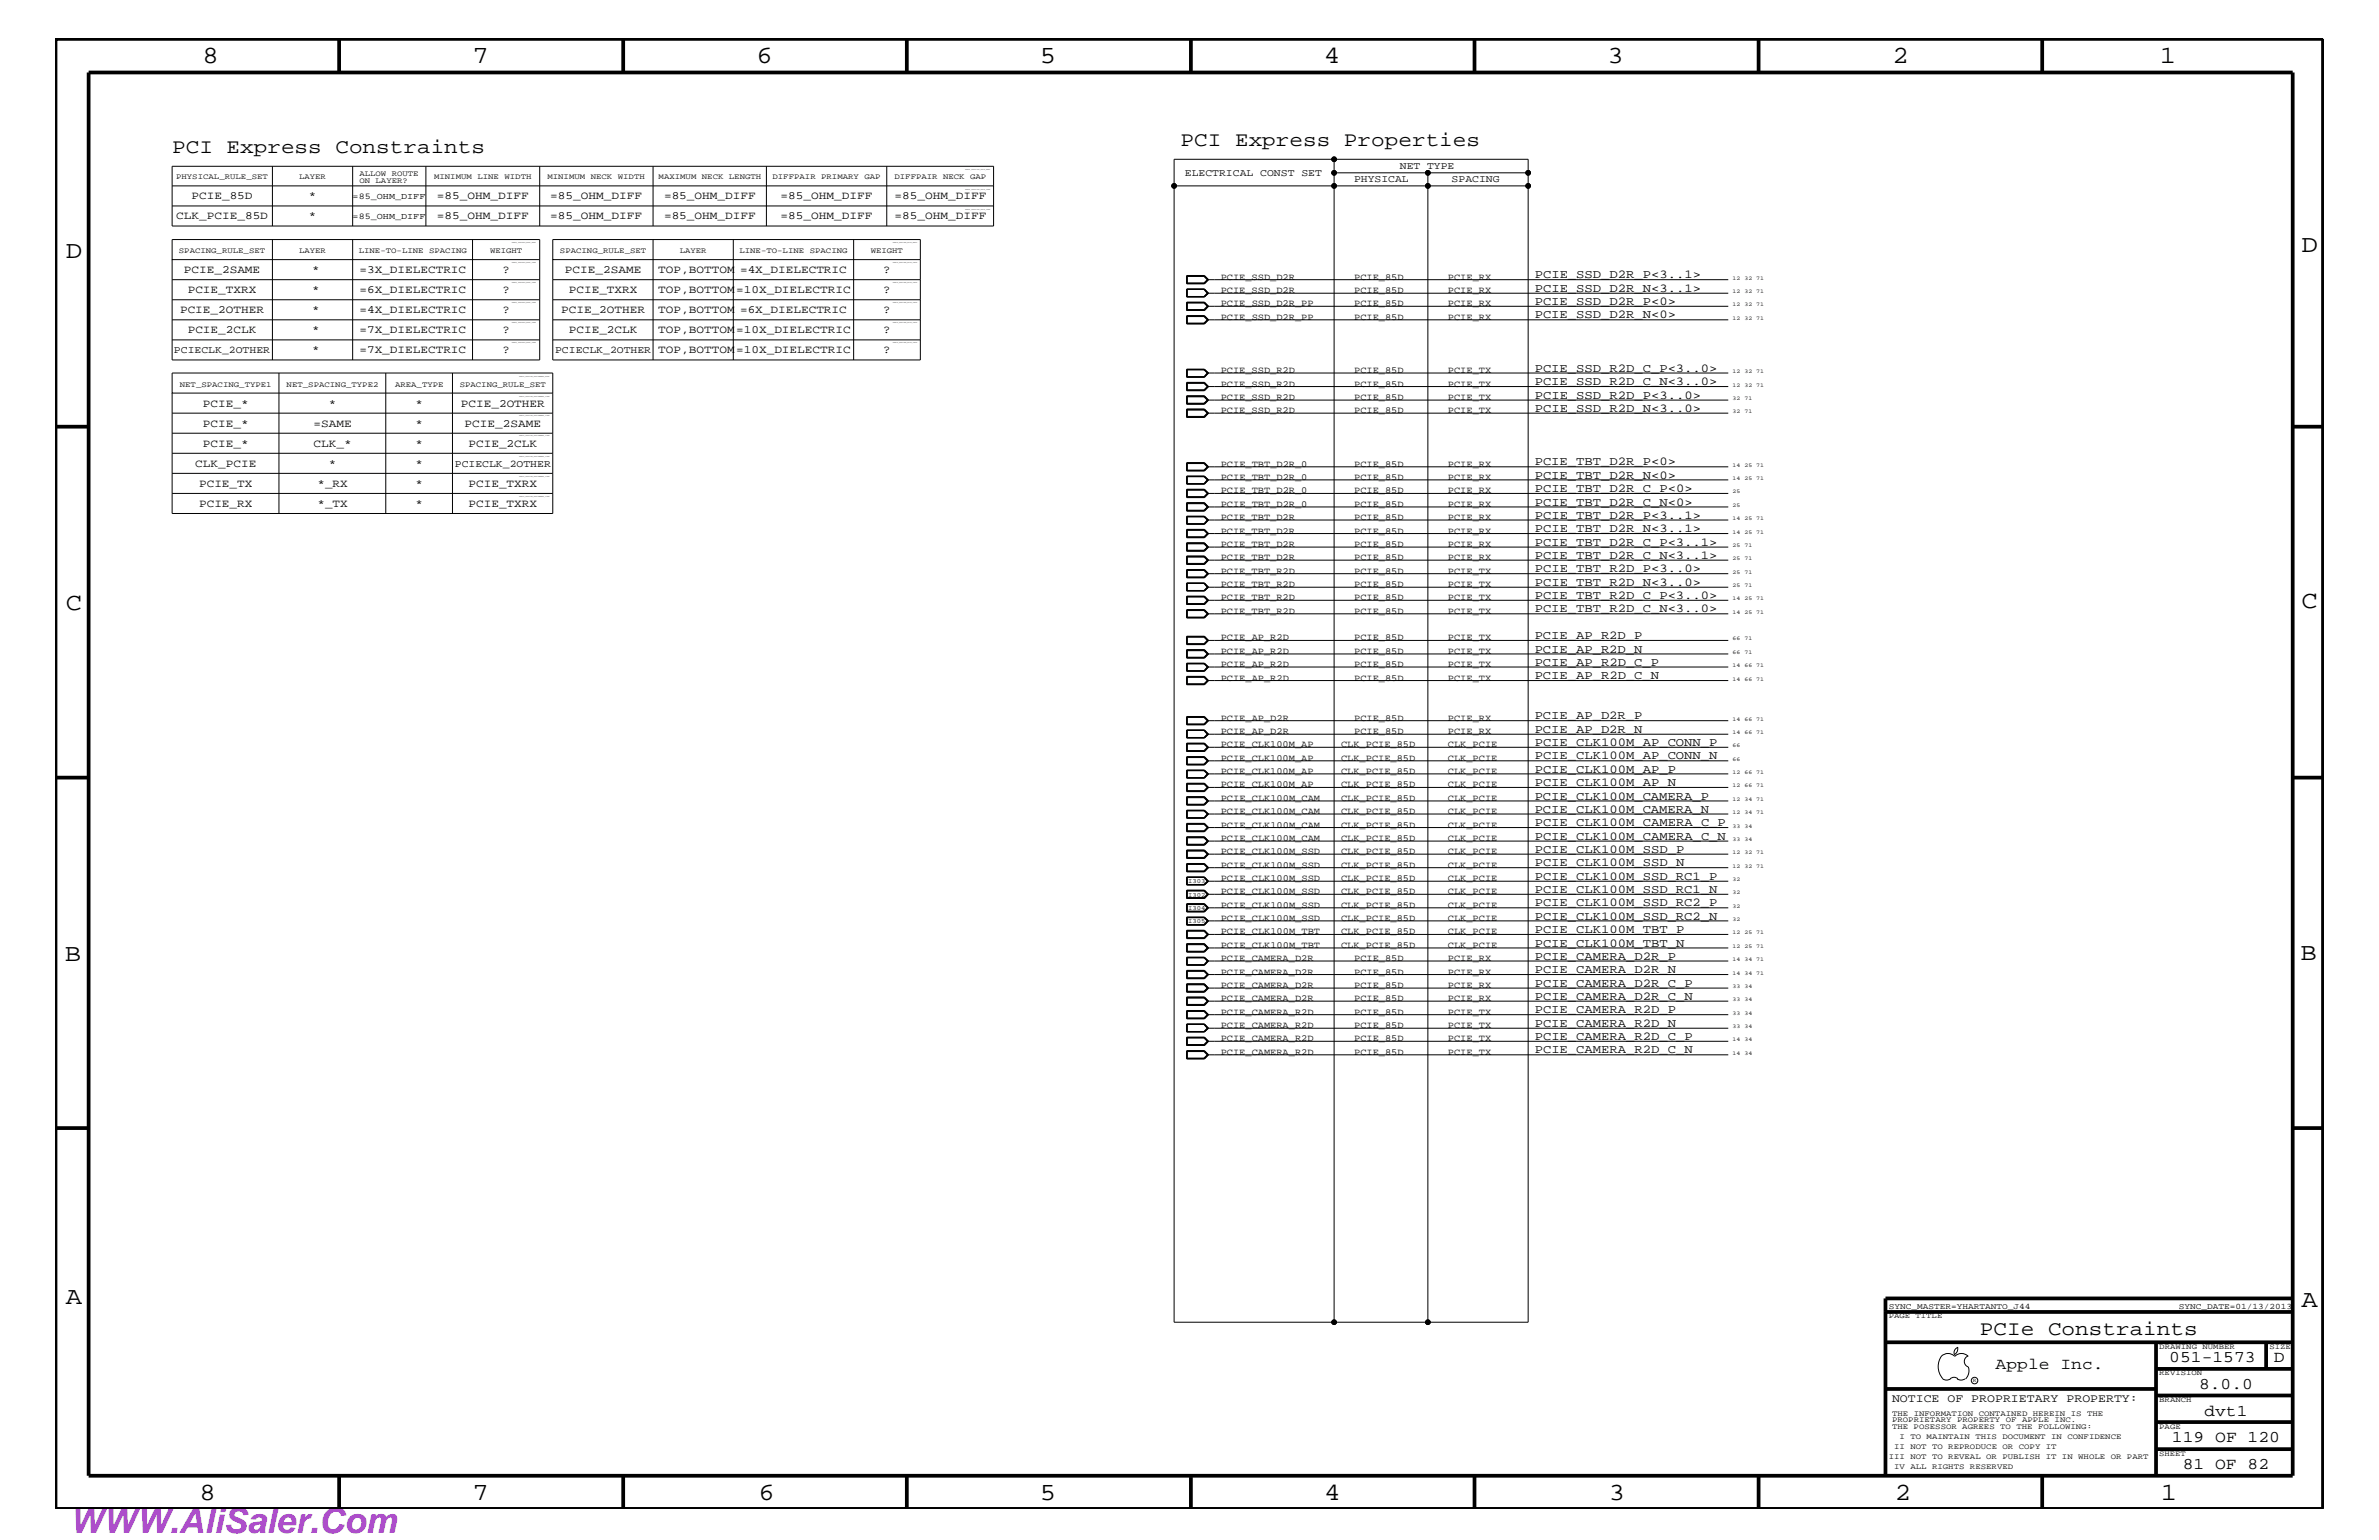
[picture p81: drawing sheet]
<svg xmlns="http://www.w3.org/2000/svg" width="432mm" height="279mm" viewBox="0 0 432 279" stroke-linecap="round" stroke-linejoin="round" font-family="sans-serif">
<defs><g id="words">
<text font-size="6.3" fill="#bd42e3" x="12.7" y="278.1">WWW.AliSaler.Com</text>
<g font-size="4.5">
<text x="36.7" y="11.5">8</text>
<text x="85.8" y="11.5">7</text>
<text x="137.3" y="11.5">6</text>
<text x="188.7" y="11.5">5</text>
<text x="240.3" y="11.5">4</text>
<text x="291.8" y="11.5">3</text>
<text x="343.5" y="11.5">2</text>
<text x="392" y="11.5">1</text>
<text x="11.9" y="46.8">D</text>
<text x="417.7" y="45.7">D</text>
<text x="11.9" y="110.6">C</text>
<text x="417.7" y="110.4">C</text>
<text x="11.8" y="174.3">B</text>
<text x="417.6" y="174.2">B</text>
<text x="11.9" y="236.7">A</text>
<text x="417.7" y="237.1">A</text>
<text x="36.2" y="272.1">8</text>
<text x="85.8" y="272.1">7</text>
<text x="137.7" y="272.1">6</text>
<text x="188.7" y="272.1">5</text>
<text x="240.4" y="272.1">4</text>
<text x="292" y="272.1">3</text>
<text x="343.9" y="272.1">2</text>
<text x="392.2" y="272.1">1</text>
</g>
<g font-size="3.7">
<text x="31.2" y="27.7">PCI Express Constraints</text>
<text x="214.3" y="26.5">PCI Express Properties</text>
<text x="359.4" y="242.3">PCIe Constraints</text>
</g>
<g font-size="3">
<text x="362.2" y="248.4">Apple Inc.</text>
<text x="393.7" y="247.1">051-1573</text>
<text x="399.2" y="252">8.0.0</text>
<text x="412.7" y="247.1">D</text>
<text x="400.1" y="256.8">dvt1</text>
<text x="394.2" y="261.6">119 OF 120</text>
<text x="396.2" y="266.6">81 OF 82</text>
</g>
<g font-size="2.2">
<text x="278.6" y="50.5">PCIE_SSD_D2R_P&lt;3..1&gt;</text>
<text x="278.6" y="52.9">PCIE_SSD_D2R_N&lt;3..1&gt;</text>
<text x="278.6" y="55.3">PCIE_SSD_D2R_P&lt;0&gt;</text>
<text x="278.6" y="57.8">PCIE_SSD_D2R_N&lt;0&gt;</text>
<text x="278.6" y="67.5">PCIE_SSD_R2D_C_P&lt;3..0&gt;</text>
<text x="278.6" y="69.9">PCIE_SSD_R2D_C_N&lt;3..0&gt;</text>
<text x="278.6" y="72.3">PCIE_SSD_R2D_P&lt;3..0&gt;</text>
<text x="278.6" y="74.7">PCIE_SSD_R2D_N&lt;3..0&gt;</text>
<text x="278.6" y="84.4">PCIE_TBT_D2R_P&lt;0&gt;</text>
<text x="278.6" y="86.9">PCIE_TBT_D2R_N&lt;0&gt;</text>
<text x="278.6" y="89.3">PCIE_TBT_D2R_C_P&lt;0&gt;</text>
<text x="278.6" y="91.7">PCIE_TBT_D2R_C_N&lt;0&gt;</text>
<text x="278.6" y="94.2">PCIE_TBT_D2R_P&lt;3..1&gt;</text>
<text x="278.6" y="99">PCIE_TBT_D2R_C_P&lt;3..1&gt;</text>
<text x="278.6" y="96.5">PCIE_TBT_D2R_N&lt;3..1&gt;</text>
<text x="278.6" y="101.4">PCIE_TBT_D2R_C_N&lt;3..1&gt;</text>
<text x="278.6" y="103.8">PCIE_TBT_R2D_P&lt;3..0&gt;</text>
<text x="278.6" y="106.3">PCIE_TBT_R2D_N&lt;3..0&gt;</text>
<text x="278.6" y="111.1">PCIE_TBT_R2D_C_N&lt;3..0&gt;</text>
<text x="278.6" y="108.7">PCIE_TBT_R2D_C_P&lt;3..0&gt;</text>
<text x="278.6" y="115.9">PCIE_AP_R2D_P</text>
<text x="278.6" y="118.4">PCIE_AP_R2D_N</text>
<text x="278.6" y="123.2">PCIE_AP_R2D_C_N</text>
<text x="278.6" y="120.8">PCIE_AP_R2D_C_P</text>
<text x="278.6" y="130.5">PCIE_AP_D2R_P</text>
<text x="278.6" y="137.8">PCIE_CLK100M_AP_CONN_N</text>
<text x="278.6" y="133">PCIE_AP_D2R_N</text>
<text x="278.6" y="135.3">PCIE_CLK100M_AP_CONN_P</text>
<text x="278.6" y="140.2">PCIE_CLK100M_AP_P</text>
<text x="278.6" y="142.6">PCIE_CLK100M_AP_N</text>
<text x="278.6" y="149.9">PCIE_CLK100M_CAMERA_C_P</text>
<text x="278.6" y="145.1">PCIE_CLK100M_CAMERA_P</text>
<text x="278.6" y="147.5">PCIE_CLK100M_CAMERA_N</text>
<text x="278.6" y="154.7">PCIE_CLK100M_SSD_P</text>
<text x="278.6" y="152.3">PCIE_CLK100M_CAMERA_C_N</text>
<text x="278.6" y="162">PCIE_CLK100M_SSD_RC1_N</text>
<text x="278.6" y="159.6">PCIE_CLK100M_SSD_RC1_P</text>
<text x="278.6" y="157.2">PCIE_CLK100M_SSD_N</text>
<text x="278.6" y="166.9">PCIE_CLK100M_SSD_RC2_N</text>
<text x="278.6" y="164.5">PCIE_CLK100M_SSD_RC2_P</text>
<text x="278.6" y="169.3">PCIE_CLK100M_TBT_P</text>
<text x="278.6" y="171.7">PCIE_CLK100M_TBT_N</text>
<text x="278.6" y="176.6">PCIE_CAMERA_D2R_N</text>
<text x="278.6" y="174.2">PCIE_CAMERA_D2R_P</text>
<text x="278.6" y="179">PCIE_CAMERA_D2R_C_P</text>
<text x="278.6" y="183.8">PCIE_CAMERA_R2D_P</text>
<text x="278.6" y="181.4">PCIE_CAMERA_D2R_C_N</text>
<text x="278.6" y="191.1">PCIE_CAMERA_R2D_C_N</text>
<text x="278.6" y="188.7">PCIE_CAMERA_R2D_C_P</text>
<text x="278.6" y="186.3">PCIE_CAMERA_R2D_N</text>
</g>
<text font-size="2.1" x="343.4" y="254.4">NOTICE OF PROPRIETARY PROPERTY:</text>
<g font-size="2">
<text x="32" y="39.8">CLK_PCIE_85D</text>
<text x="34.8" y="36.2">PCIE_85D</text>
<text x="56" y="36.2">*</text>
<text x="56" y="39.8">*</text>
<text x="79.3" y="36.2">=85_OHM_DIFF</text>
<text x="79.3" y="39.8">=85_OHM_DIFF</text>
<text x="99.9" y="36.2">=85_OHM_DIFF</text>
<text x="99.9" y="39.8">=85_OHM_DIFF</text>
<text x="120.5" y="36.2">=85_OHM_DIFF</text>
<text x="120.5" y="39.8">=85_OHM_DIFF</text>
<text x="141.7" y="39.8">=85_OHM_DIFF</text>
<text x="141.7" y="36.2">=85_OHM_DIFF</text>
<text x="162.3" y="36.2">=85_OHM_DIFF</text>
<text x="162.3" y="39.8">=85_OHM_DIFF</text>
<text x="33.4" y="49.6">PCIE_2SAME</text>
<text x="34.1" y="53.2">PCIE_TXRX</text>
<text x="56.6" y="49.6">*</text>
<text x="56.6" y="53.2">*</text>
<text x="65.2" y="49.6">=3X_DIELECTRIC</text>
<text x="65.2" y="53.2">=6X_DIELECTRIC</text>
<text x="91.2" y="49.6">?</text>
<text x="91.2" y="53.2">?</text>
<text x="102.5" y="49.6">PCIE_2SAME</text>
<text x="103.3" y="53.2">PCIE_TXRX</text>
<text x="119.5" y="49.6">TOP,BOTTOM</text>
<text x="119.5" y="53.2">TOP,BOTTOM</text>
<text x="133.6" y="53.2">=10X_DIELECTRIC</text>
<text x="134.3" y="49.6">=4X_DIELECTRIC</text>
<text x="160.3" y="49.6">?</text>
<text x="160.3" y="53.2">?</text>
<text x="32.7" y="56.8">PCIE_2OTHER</text>
<text x="56.6" y="56.8">*</text>
<text x="65.2" y="56.8">=4X_DIELECTRIC</text>
<text x="91.2" y="56.8">?</text>
<text x="101.9" y="56.8">PCIE_2OTHER</text>
<text x="119.5" y="56.8">TOP,BOTTOM</text>
<text x="134.3" y="56.8">=6X_DIELECTRIC</text>
<text x="160.3" y="56.8">?</text>
<text x="34.1" y="60.4">PCIE_2CLK</text>
<text x="56.6" y="60.4">*</text>
<text x="56.6" y="64">*</text>
<text x="65.2" y="60.4">=7X_DIELECTRIC</text>
<text x="65.2" y="64">=7X_DIELECTRIC</text>
<text x="91.2" y="60.4">?</text>
<text x="91.2" y="64">?</text>
<text x="103.3" y="60.4">PCIE_2CLK</text>
<text x="119.5" y="64">TOP,BOTTOM</text>
<text x="119.5" y="60.4">TOP,BOTTOM</text>
<text x="133.6" y="64">=10X_DIELECTRIC</text>
<text x="133.6" y="60.4">=10X_DIELECTRIC</text>
<text x="160.3" y="64">?</text>
<text x="160.3" y="60.4">?</text>
<text x="36.8" y="73.8">PCIE_*</text>
<text x="36.8" y="77.4">PCIE_*</text>
<text x="56.9" y="77.4">=SAME</text>
<text x="59.7" y="73.8">*</text>
<text x="75.4" y="73.8">*</text>
<text x="75.4" y="77.4">*</text>
<text x="83.7" y="73.8">PCIE_2OTHER</text>
<text x="84.3" y="77.4">PCIE_2SAME</text>
<text x="36.8" y="81.1">PCIE_*</text>
<text x="56.9" y="81.1">CLK_*</text>
<text x="75.4" y="81.1">*</text>
<text x="85" y="81.1">PCIE_2CLK</text>
<text x="35.4" y="84.7">CLK_PCIE</text>
<text x="36.2" y="88.3">PCIE_TX</text>
<text x="57.6" y="88.3">*_RX</text>
<text x="59.7" y="84.7">*</text>
<text x="75.4" y="88.3">*</text>
<text x="75.4" y="84.7">*</text>
<text x="85" y="88.3">PCIE_TXRX</text>
<text x="36.2" y="92">PCIE_RX</text>
<text x="57.6" y="92">*_TX</text>
<text x="75.4" y="92">*</text>
<text x="85" y="92">PCIE_TXRX</text>
</g>
<g font-size="1.9">
<text x="215.1" y="31.9">ELECTRICAL CONST SET</text>
<text x="245.8" y="33">PHYSICAL</text>
<text x="254.1" y="30.6">NET TYPE</text>
<text x="263.5" y="33">SPACING</text>
<text x="31.6" y="64">PCIECLK_2OTHER</text>
<text x="100.8" y="64">PCIECLK_2OTHER</text>
<text x="82.5" y="84.7">PCIECLK_2OTHER</text>
</g>
<g font-size="1.7">
<text x="221.6" y="50.7">PCIE_SSD_D2R</text>
<text x="221.6" y="53.2">PCIE_SSD_D2R</text>
<text x="245.8" y="50.7">PCIE_85D</text>
<text x="245.8" y="53.2">PCIE_85D</text>
<text x="262.8" y="50.7">PCIE_RX</text>
<text x="262.8" y="53.2">PCIE_RX</text>
<text x="221.6" y="55.6">PCIE_SSD_D2R_PP</text>
<text x="221.6" y="58">PCIE_SSD_D2R_PP</text>
<text x="245.8" y="55.6">PCIE_85D</text>
<text x="245.8" y="58">PCIE_85D</text>
<text x="262.8" y="55.6">PCIE_RX</text>
<text x="262.8" y="58">PCIE_RX</text>
<text x="221.6" y="67.7">PCIE_SSD_R2D</text>
<text x="221.6" y="70.1">PCIE_SSD_R2D</text>
<text x="245.8" y="67.7">PCIE_85D</text>
<text x="245.8" y="70.1">PCIE_85D</text>
<text x="262.8" y="67.7">PCIE_TX</text>
<text x="262.8" y="70.1">PCIE_TX</text>
<text x="221.6" y="75">PCIE_SSD_R2D</text>
<text x="221.6" y="72.6">PCIE_SSD_R2D</text>
<text x="245.8" y="72.6">PCIE_85D</text>
<text x="245.8" y="75">PCIE_85D</text>
<text x="262.8" y="72.6">PCIE_TX</text>
<text x="262.8" y="75">PCIE_TX</text>
<text x="221.6" y="89.5">PCIE_TBT_D2R_0</text>
<text x="221.6" y="84.7">PCIE_TBT_D2R_0</text>
<text x="221.6" y="87.1">PCIE_TBT_D2R_0</text>
<text x="245.8" y="84.7">PCIE_85D</text>
<text x="245.8" y="87.1">PCIE_85D</text>
<text x="245.8" y="89.5">PCIE_85D</text>
<text x="262.8" y="84.7">PCIE_RX</text>
<text x="262.8" y="87.1">PCIE_RX</text>
<text x="262.8" y="89.5">PCIE_RX</text>
<text x="221.6" y="92">PCIE_TBT_D2R_0</text>
<text x="221.6" y="94.3">PCIE_TBT_D2R</text>
<text x="245.8" y="94.3">PCIE_85D</text>
<text x="245.8" y="92">PCIE_85D</text>
<text x="262.8" y="92">PCIE_RX</text>
<text x="262.8" y="94.3">PCIE_RX</text>
<text x="221.6" y="99.3">PCIE_TBT_D2R</text>
<text x="221.6" y="101.6">PCIE_TBT_D2R</text>
<text x="221.6" y="96.8">PCIE_TBT_D2R</text>
<text x="245.8" y="101.6">PCIE_85D</text>
<text x="245.8" y="99.3">PCIE_85D</text>
<text x="245.8" y="96.8">PCIE_85D</text>
<text x="262.8" y="99.3">PCIE_RX</text>
<text x="262.8" y="96.8">PCIE_RX</text>
<text x="262.8" y="101.6">PCIE_RX</text>
<text x="221.6" y="104.1">PCIE_TBT_R2D</text>
<text x="221.6" y="106.5">PCIE_TBT_R2D</text>
<text x="245.8" y="104.1">PCIE_85D</text>
<text x="245.8" y="106.5">PCIE_85D</text>
<text x="262.8" y="104.1">PCIE_TX</text>
<text x="262.8" y="106.5">PCIE_TX</text>
<text x="221.6" y="111.4">PCIE_TBT_R2D</text>
<text x="221.6" y="108.9">PCIE_TBT_R2D</text>
<text x="245.8" y="111.4">PCIE_85D</text>
<text x="245.8" y="108.9">PCIE_85D</text>
<text x="262.8" y="111.4">PCIE_TX</text>
<text x="262.8" y="108.9">PCIE_TX</text>
<text x="221.6" y="116.2">PCIE_AP_R2D</text>
<text x="221.6" y="118.6">PCIE_AP_R2D</text>
<text x="245.8" y="116.2">PCIE_85D</text>
<text x="245.8" y="118.6">PCIE_85D</text>
<text x="262.8" y="116.2">PCIE_TX</text>
<text x="262.8" y="118.6">PCIE_TX</text>
<text x="221.6" y="123.5">PCIE_AP_R2D</text>
<text x="221.6" y="121">PCIE_AP_R2D</text>
<text x="245.8" y="123.5">PCIE_85D</text>
<text x="245.8" y="121">PCIE_85D</text>
<text x="262.8" y="123.5">PCIE_TX</text>
<text x="262.8" y="121">PCIE_TX</text>
<text x="221.6" y="130.8">PCIE_AP_D2R</text>
<text x="245.8" y="130.8">PCIE_85D</text>
<text x="262.8" y="130.8">PCIE_RX</text>
<text x="221.6" y="133.2">PCIE_AP_D2R</text>
<text x="221.6" y="135.6">PCIE_CLK100M_AP</text>
<text x="243.4" y="135.6">CLK_PCIE_85D</text>
<text x="245.8" y="133.2">PCIE_85D</text>
<text x="262.8" y="133.2">PCIE_RX</text>
<text x="262.8" y="135.6">CLK_PCIE</text>
<text x="221.6" y="138">PCIE_CLK100M_AP</text>
<text x="221.6" y="140.4">PCIE_CLK100M_AP</text>
<text x="221.6" y="142.9">PCIE_CLK100M_AP</text>
<text x="243.4" y="140.4">CLK_PCIE_85D</text>
<text x="243.4" y="138">CLK_PCIE_85D</text>
<text x="243.4" y="142.9">CLK_PCIE_85D</text>
<text x="262.8" y="140.4">CLK_PCIE</text>
<text x="262.8" y="138">CLK_PCIE</text>
<text x="262.8" y="142.9">CLK_PCIE</text>
<text x="221.6" y="145.3">PCIE_CLK100M_CAM</text>
<text x="221.6" y="147.7">PCIE_CLK100M_CAM</text>
<text x="243.4" y="147.7">CLK_PCIE_85D</text>
<text x="243.4" y="145.3">CLK_PCIE_85D</text>
<text x="262.8" y="145.3">CLK_PCIE</text>
<text x="262.8" y="147.7">CLK_PCIE</text>
<text x="221.6" y="155">PCIE_CLK100M_SSD</text>
<text x="221.6" y="152.6">PCIE_CLK100M_CAM</text>
<text x="221.6" y="150.1">PCIE_CLK100M_CAM</text>
<text x="243.4" y="152.6">CLK_PCIE_85D</text>
<text x="243.4" y="155">CLK_PCIE_85D</text>
<text x="243.4" y="150.1">CLK_PCIE_85D</text>
<text x="262.8" y="155">CLK_PCIE</text>
<text x="262.8" y="152.6">CLK_PCIE</text>
<text x="262.8" y="150.1">CLK_PCIE</text>
<text x="221.6" y="159.9">PCIE_CLK100M_SSD</text>
<text x="221.6" y="157.4">PCIE_CLK100M_SSD</text>
<text x="243.4" y="159.9">CLK_PCIE_85D</text>
<text x="243.4" y="157.4">CLK_PCIE_85D</text>
<text x="262.8" y="159.9">CLK_PCIE</text>
<text x="262.8" y="157.4">CLK_PCIE</text>
<text x="221.6" y="162.2">PCIE_CLK100M_SSD</text>
<text x="221.6" y="167.1">PCIE_CLK100M_SSD</text>
<text x="221.6" y="164.7">PCIE_CLK100M_SSD</text>
<text x="243.4" y="162.2">CLK_PCIE_85D</text>
<text x="243.4" y="167.1">CLK_PCIE_85D</text>
<text x="243.4" y="164.7">CLK_PCIE_85D</text>
<text x="262.8" y="167.1">CLK_PCIE</text>
<text x="262.8" y="162.2">CLK_PCIE</text>
<text x="262.8" y="164.7">CLK_PCIE</text>
<text x="221.6" y="169.5">PCIE_CLK100M_TBT</text>
<text x="221.6" y="172">PCIE_CLK100M_TBT</text>
<text x="243.4" y="169.5">CLK_PCIE_85D</text>
<text x="243.4" y="172">CLK_PCIE_85D</text>
<text x="262.8" y="169.5">CLK_PCIE</text>
<text x="262.8" y="172">CLK_PCIE</text>
<text x="221.6" y="176.8">PCIE_CAMERA_D2R</text>
<text x="221.6" y="174.4">PCIE_CAMERA_D2R</text>
<text x="221.6" y="179.3">PCIE_CAMERA_D2R</text>
<text x="245.8" y="176.8">PCIE_85D</text>
<text x="245.8" y="174.4">PCIE_85D</text>
<text x="245.8" y="179.3">PCIE_85D</text>
<text x="262.8" y="176.8">PCIE_RX</text>
<text x="262.8" y="174.4">PCIE_RX</text>
<text x="262.8" y="179.3">PCIE_RX</text>
<text x="221.6" y="184.1">PCIE_CAMERA_R2D</text>
<text x="221.6" y="181.6">PCIE_CAMERA_D2R</text>
<text x="245.8" y="184.1">PCIE_85D</text>
<text x="245.8" y="181.6">PCIE_85D</text>
<text x="262.8" y="184.1">PCIE_TX</text>
<text x="262.8" y="181.6">PCIE_RX</text>
<text x="221.6" y="191.4">PCIE_CAMERA_R2D</text>
<text x="221.6" y="188.9">PCIE_CAMERA_R2D</text>
<text x="221.6" y="186.5">PCIE_CAMERA_R2D</text>
<text x="245.8" y="191.4">PCIE_85D</text>
<text x="245.8" y="188.9">PCIE_85D</text>
<text x="245.8" y="186.5">PCIE_85D</text>
<text x="262.8" y="191.4">PCIE_TX</text>
<text x="262.8" y="188.9">PCIE_TX</text>
<text x="262.8" y="186.5">PCIE_TX</text>
</g>
<g font-size="1.6">
<text x="64" y="36.2">=85_OHM_DIFF</text>
<text x="64" y="39.8">=85_OHM_DIFF</text>
</g>
<g font-size="1.5">
<text x="342.8" y="237.4">SYNC_MASTER=YHARTANTO_J44</text>
<text x="395.5" y="237.4">SYNC_DATE=01/13/2013</text>
</g>
<g font-size="1.4">
<text x="32" y="32.5">PHYSICAL_RULE_SET</text>
<text x="54.3" y="32.5">LAYER</text>
<text x="65.2" y="31.9">ALLOW ROUTE</text>
<text x="65.2" y="33.1">ON LAYER?</text>
<text x="78.8" y="32.5">MINIMUM LINE WIDTH</text>
<text x="99.4" y="32.5">MINIMUM NECK WIDTH</text>
<text x="119.5" y="32.5">MAXIMUM NECK LENGTH</text>
<text x="140.2" y="32.5">DIFFPAIR PRIMARY GAP</text>
<text x="162.3" y="32.5">DIFFPAIR NECK GAP</text>
<text x="32.5" y="45.9">SPACING_RULE_SET</text>
<text x="54.3" y="45.9">LAYER</text>
<text x="65.1" y="45.9">LINE-TO-LINE SPACING</text>
<text x="88.9" y="45.9">WEIGHT</text>
<text x="101.6" y="45.9">SPACING_RULE_SET</text>
<text x="123.4" y="45.9">LAYER</text>
<text x="134.2" y="45.9">LINE-TO-LINE SPACING</text>
<text x="158" y="45.9">WEIGHT</text>
<text x="32.6" y="70.1">NET_SPACING_TYPE1</text>
<text x="52" y="70.1">NET_SPACING_TYPE2</text>
<text x="71.7" y="70.1">AREA_TYPE</text>
<text x="83.4" y="70.1">SPACING_RULE_SET</text>
<text x="342.8" y="239.2">PAGE TITLE</text>
<text x="391.9" y="244.7">DRAWING NUMBER</text>
<text x="411.9" y="244.7">SIZE</text>
<text x="391.9" y="249.5">REVISION</text>
<text x="343.4" y="256.8">THE INFORMATION CONTAINED HEREIN IS THE</text>
<text x="391.9" y="254.4">BRANCH</text>
<text x="343.4" y="258">PROPRIETARY PROPERTY OF APPLE INC.</text>
<text x="343.4" y="259.3">THE POSESSOR AGREES TO THE FOLLOWING:</text>
<text x="343.8" y="262.9">II NOT TO REPRODUCE OR COPY IT</text>
<text x="344.8" y="261.1">I TO MAINTAIN THIS DOCUMENT IN CONFIDENCE</text>
<text x="391.9" y="259.3">PAGE</text>
<text x="342.8" y="264.7">III NOT TO REVEAL OR PUBLISH IT IN WHOLE OR PART</text>
<text x="343.8" y="266.6">IV ALL RIGHTS RESERVED</text>
<text x="391.9" y="264.1">SHEET</text>
</g>
<g font-size="1.2">
<text x="215.6" y="160.2">I303</text>
<text x="215.6" y="162.7">I302</text>
<text x="215.6" y="165">I304</text>
<text x="215.6" y="167.5">I305</text>
</g>
<g font-size="1">
<text x="314.5" y="50.7">12</text>
<text x="314.5" y="53.2">12</text>
<text x="316.7" y="50.7">32 71</text>
<text x="316.7" y="53.2">32 71</text>
<text x="314.5" y="55.6">12</text>
<text x="314.5" y="58">12</text>
<text x="316.7" y="55.6">32 71</text>
<text x="316.7" y="58">32 71</text>
<text x="314.5" y="67.7">12</text>
<text x="314.5" y="70.1">12</text>
<text x="316.7" y="67.7">32 71</text>
<text x="316.7" y="70.1">32 71</text>
<text x="314.5" y="72.6">32</text>
<text x="314.5" y="75">32</text>
<text x="316.7" y="72.6">71</text>
<text x="316.7" y="75">71</text>
<text x="314.5" y="84.7">14</text>
<text x="314.5" y="87.1">14</text>
<text x="314.5" y="89.5">25</text>
<text x="316.7" y="84.7">25 71</text>
<text x="316.7" y="87.1">25 71</text>
<text x="314.5" y="92">25</text>
<text x="314.5" y="94.3">14</text>
<text x="316.7" y="94.3">25 71</text>
<text x="314.5" y="99.3">25</text>
<text x="314.5" y="96.8">14</text>
<text x="314.5" y="101.6">25</text>
<text x="316.7" y="99.3">71</text>
<text x="316.7" y="96.8">25 71</text>
<text x="316.7" y="101.6">71</text>
<text x="314.5" y="104.1">25</text>
<text x="314.5" y="106.5">25</text>
<text x="316.7" y="104.1">71</text>
<text x="316.7" y="106.5">71</text>
<text x="314.5" y="111.4">14</text>
<text x="314.5" y="108.9">14</text>
<text x="316.7" y="111.4">25 71</text>
<text x="316.7" y="108.9">25 71</text>
<text x="314.5" y="116.2">66</text>
<text x="314.5" y="118.6">66</text>
<text x="316.7" y="116.2">71</text>
<text x="316.7" y="118.6">71</text>
<text x="314.5" y="123.5">14</text>
<text x="314.5" y="121">14</text>
<text x="316.7" y="123.5">66 71</text>
<text x="316.7" y="121">66 71</text>
<text x="314.5" y="130.8">14</text>
<text x="316.7" y="130.8">66 71</text>
<text x="314.5" y="133.2">14</text>
<text x="314.5" y="135.6">66</text>
<text x="316.7" y="133.2">66 71</text>
<text x="314.5" y="138">66</text>
<text x="314.5" y="140.4">12</text>
<text x="314.5" y="142.9">12</text>
<text x="316.7" y="140.4">66 71</text>
<text x="316.7" y="142.9">66 71</text>
<text x="314.5" y="145.3">12</text>
<text x="314.5" y="147.7">12</text>
<text x="316.7" y="145.3">34 71</text>
<text x="316.7" y="147.7">34 71</text>
<text x="314.5" y="155">12</text>
<text x="314.5" y="152.6">33</text>
<text x="314.5" y="150.1">33</text>
<text x="316.7" y="155">32 71</text>
<text x="316.7" y="152.6">34</text>
<text x="316.7" y="150.1">34</text>
<text x="314.5" y="159.9">32</text>
<text x="314.5" y="157.4">12</text>
<text x="316.7" y="157.4">32 71</text>
<text x="314.5" y="162.2">32</text>
<text x="314.5" y="167.1">32</text>
<text x="314.5" y="164.7">32</text>
<text x="314.5" y="169.5">12</text>
<text x="314.5" y="172">12</text>
<text x="316.7" y="169.5">25 71</text>
<text x="316.7" y="172">25 71</text>
<text x="314.5" y="176.8">14</text>
<text x="314.5" y="174.4">14</text>
<text x="314.5" y="179.3">33</text>
<text x="316.7" y="176.8">34 71</text>
<text x="316.7" y="174.4">34 71</text>
<text x="316.7" y="179.3">34</text>
<text x="314.5" y="184.1">33</text>
<text x="314.5" y="181.6">33</text>
<text x="316.7" y="184.1">34</text>
<text x="316.7" y="181.6">34</text>
<text x="314.5" y="191.4">14</text>
<text x="314.5" y="188.9">14</text>
<text x="314.5" y="186.5">33</text>
<text x="316.7" y="191.4">34</text>
<text x="316.7" y="188.9">34</text>
<text x="316.7" y="186.5">34</text>
<text x="358.1" y="250.7">R</text>
</g>
<g font-size=".3">
<text x="175.2" y="30.8">TABLE_PHYSICAL_RULE_HEAD</text>
<text x="175.2" y="34.4">TABLE_PHYSICAL_RULE_ITEM</text>
<text x="175.2" y="38">TABLE_PHYSICAL_RULE_ITEM</text>
<text x="92.9" y="44.1">TABLE_SPACING_RULE_HEAD</text>
<text x="92.9" y="47.7">TABLE_SPACING_RULE_ITEM</text>
<text x="162.1" y="44.1">TABLE_SPACING_RULE_HEAD</text>
<text x="162.1" y="47.7">TABLE_SPACING_RULE_ITEM</text>
<text x="92.9" y="51.3">TABLE_SPACING_RULE_ITEM</text>
<text x="162.1" y="51.3">TABLE_SPACING_RULE_ITEM</text>
<text x="92.9" y="55">TABLE_SPACING_RULE_ITEM</text>
<text x="92.9" y="58.6">TABLE_SPACING_RULE_ITEM</text>
<text x="162.1" y="55">TABLE_SPACING_RULE_ITEM</text>
<text x="162.1" y="58.6">TABLE_SPACING_RULE_ITEM</text>
<text x="92.9" y="62.3">TABLE_SPACING_RULE_ITEM</text>
<text x="162.1" y="62.3">TABLE_SPACING_RULE_ITEM</text>
<text x="94.2" y="72">TABLE_SPACING_ASSIGNMENT_ITEM</text>
<text x="94.2" y="68.4">TABLE_SPACING_ASSIGNMENT_HEAD</text>
<text x="94.2" y="75.6">TABLE_SPACING_ASSIGNMENT_ITEM</text>
<text x="94.2" y="79.2">TABLE_SPACING_ASSIGNMENT_ITEM</text>
<text x="94.2" y="82.8">TABLE_SPACING_ASSIGNMENT_ITEM</text>
<text x="94.2" y="86.5">TABLE_SPACING_ASSIGNMENT_ITEM</text>
<text x="94.2" y="90.1">TABLE_SPACING_ASSIGNMENT_ITEM</text>
</g>
</g></defs>
<g fill="none" stroke="#000" stroke-width=".18">
<path d="M31.2 33.7h149.1M31.2 30.2h149.1v10.8h-149.1zM31.2 37.4h149.1M49.4 30.2v10.8M64 30.2v10.8M77.3 30.2v10.8M98 30.2v10.8M118.5 30.2v10.8M139.1 30.2v10.8M161 30.2v10.8M213.1 33.7v206.2h64.3v-211h-64.3v4.8h64.3M242.1 31.4h35.3"/>
<path d="M242.1 28.9v211M259.2 31.4v208.5M31.2 50.7h66.8M31.2 58h66.8M31.2 54.4h66.8M49.4 43.5v21.8M64 43.5v21.8M85.8 43.5v21.8M98 47.1h-66.8v-3.6h66.8v21.8h-66.8v-18.2M100.3 50.7h66.7M100.3 58h66.7M100.3 54.4h66.7"/>
<path d="M118.5 43.5v21.8M133.1 43.5v21.8M154.9 43.5v21.8M167 47.1h-66.7v-3.6h66.7v21.8h-66.7v-18.2M215.4 50.1h3.2M215.4 57.3h3.2M215.4 54.9h3.2M215.4 50h3.2l.8 .7-.8 .8h-3.2zM215.4 54.8h3.2l.8 .8-.8 .7h-3.2zM215.4 57.3h3.2l.8 .7-.8 .8h-3.2zM215.4 51.4h3.2M215.4 58.7h3.2"/>
<path d="M215.5 50.1v1.3M215.5 52.5h3.1l.6 .7-.6 .6h-3.1zM215.5 54.9v1.3h3.1l.6-.6-.6-.7M215.5 57.3v1.4M215.5 50.2h3l.6 .5M215.5 57.4h3l.6 .6M215.5 55h3l.6 .6M218.5 52.5l.6 .7M218.6 52.4l.8 .8-.8 .7M218.6 52.4l.7 .8-.7 .7M218.6 50.1l.7 .6-.7 .7M218.6 57.3l.7 .7-.7 .7"/>
<path d="M218.6 54.9l.7 .7-.7 .7M218.6 50.1l.6 .6-.6 .7M218.6 57.3l.6 .7-.6 .7M218.6 52.4h-3.2v1.5h3.2M219.1 53.2l-.6 .6M219.1 50.7l-.6 .6h-3M219.1 58l-.6 .6h-3M219.1 55.6l-.6 .6h-3M219.1 53.2h94.6M219.1 50.7h94.6M219.1 58h94.6M219.1 55.6h94.6"/>
<path d="M31.2 75h69.1M31.2 78.6h69.1M31.2 61.7h66.8M31.2 71.3v21.9h69.1v-25.5h-69.1v3.6h69.1M50.6 67.7v25.5M70 67.7v25.5M82.1 67.7v25.5M100.3 61.7h66.7M215.4 74.3h3.2l.7 .7-.7 .7M215.4 69.5h3.2M215.4 69.4h3.2l.8 .7-.8 .8h-3.2zM215.4 71.8h3.2l.8 .8-.8 .7h-3.2z"/>
<path d="M215.4 74.2h3.2l.8 .8-.8 .7h-3.2zM215.4 70.8h3.2M215.5 67.1h3.1l.6 .6-.6 .7h-3.1zM215.5 69.5v1.3M215.5 71.9h3.1l.6 .7-.6 .6h-3.1zM215.5 74.4h3.1l.6 .6-.6 .6h-3.1zM215.5 72h3l.6 .6M215.5 69.5h3l.6 .6M218.5 74.4l.6 .6M218.5 67.1l.6 .6M218.6 67l.8 .7-.8 .7M218.6 71.8l.7 .8-.7 .7h-3.2"/>
<path d="M218.6 67l.7 .7-.7 .7M218.6 69.5l.7 .6-.7 .7M218.6 69.5l.6 .6-.6 .7M218.6 67h-3.2v1.4h3.2M219.1 75l-.6 .6h-3M219.1 72.6l-.6 .6M219.1 67.7l-.6 .7M219.1 70.1l-.6 .6h-3M219.1 75h94.6M219.1 72.6h94.6M219.1 67.7h94.6M219.1 70.1h94.6"/>
<path d="M31.2 89.5h69.1M31.2 82.2h69.1M31.2 85.9h69.1M215.4 84h3.2M215.4 88.8h3.2M215.4 96.1h3.2M215.4 83.9h3.2l.8 .8-.8 .8h-3.2zM215.4 88.8h3.2l.8 .7-.8 .8h-3.2zM215.4 91.2h3.2l.8 .8-.8 .7h-3.2zM215.4 96h3.2l.8 .8-.8 .8h-3.2zM215.4 98.5h3.2l.8 .8-.8 .7h-3.2zM215.4 85.4h3.2"/>
<path d="M215.4 90.2h3.2M215.4 92.7h3.2M215.4 97.5h3.2M215.5 84v1.4M215.5 88.8v1.4M215.5 92.7v-1.4h3.1l.6 .7-.6 .7M215.5 93.8h3.1l.6 .5-.6 .7h-3.1zM215.5 96.1v1.4M215.5 98.6h3.1l.6 .7-.6 .6h-3.1zM215.5 86.5h3.1l.6 .6-.6 .6h-3.1zM215.5 84.1h3l.6 .6M215.5 88.9h3l.6 .6"/>
<path d="M215.5 91.4h3l.6 .6M215.5 98.7h3l.6 .6M215.5 96.2h3l.6 .6M218.5 86.5l.6 .6M218.5 93.8l.6 .5M218.6 86.4l.8 .7-.8 .7M218.6 93.7l.8 .6-.8 .8M218.6 86.4l.7 .7-.7 .7M218.6 84l.7 .7-.7 .7M218.6 88.8l.7 .7-.7 .7M218.6 91.2l.7 .8-.7 .7M218.6 98.5l.7 .8-.7 .6h-3.2"/>
<path d="M218.6 93.7l.7 .6-.7 .8M218.6 96.1l.7 .7-.7 .7M218.6 84l.6 .7-.6 .7M218.6 88.8l.6 .7-.6 .7M218.6 96.1l.6 .7-.6 .7M218.6 86.4h-3.2v1.4h3.2M218.6 93.7h-3.2v1.4h3.2M219.1 87.1l-.6 .6M219.1 84.7l-.6 .6h-3M219.1 89.5l-.6 .6h-3M219.1 92l-.6 .6h-3M219.1 99.3l-.6 .6"/>
<path d="M219.1 94.3l-.6 .7M219.1 96.8l-.6 .6h-3M219.1 87.1h94.6M219.1 84.7h94.6M219.1 89.5h94.6M219.1 92h94.6M219.1 99.3h94.6M219.1 94.3h94.6M219.1 96.8h94.6M215.4 103.4h3.2M215.4 108.2h3.2M215.4 110.7h3.2"/>
<path d="M215.4 115.5h3.2M215.4 101h3.2l.7 .6-.7 .8M215.4 100.9h3.2l.8 .7-.8 .8h-3.2zM215.4 103.3h3.2l.8 .8-.8 .7h-3.2zM215.4 108.1h3.2l.8 .8-.8 .8h-3.2zM215.4 110.6h3.2l.8 .8-.8 .7h-3.2zM215.4 115.4h3.2l.8 .8-.8 .8h-3.2zM215.4 117.9h3.2l.8 .7-.8 .8h-3.2zM215.4 104.8h3.2M215.4 112h3.2M215.4 119.3h3.2M215.4 116.9h3.2"/>
<path d="M215.5 101h3.1l.6 .6-.6 .7h-3.1zM215.5 103.4v1.4M215.5 105.9h3.1l.6 .6-.6 .6h-3.1zM215.5 108.2v1.4h3.1l.6-.7-.6-.7M215.5 110.7v1.3M215.5 115.5v1.4M215.5 103.5h3l.6 .6M215.5 108.3h3l.6 .6M215.5 110.8h3l.6 .6M215.5 118.1h3l.6 .5M215.5 115.6h3l.6 .6M218.5 105.9l.6 .6"/>
<path d="M218.5 101l.6 .6M218.6 105.8l.8 .7-.8 .7M218.6 103.4l.7 .7-.7 .7M218.6 108.2l.7 .7-.7 .8M218.6 105.8l.7 .7-.7 .7M218.6 110.7l.7 .7-.7 .6M218.6 117.9l.7 .7-.7 .7M218.6 115.5l.7 .7-.7 .7M218.6 103.4l.6 .7-.6 .7M218.6 110.7l.6 .7-.6 .6M218.6 115.5l.6 .7-.6 .7M218.6 119.3l.6-.7-.6-.6h-3.1v1.3"/>
<path d="M218.6 105.8h-3.2v1.4h3.2M219.1 104.1l-.6 .6h-3M219.1 108.9l-.6 .6h-3M219.1 106.5l-.6 .6M219.1 111.4l-.6 .6h-3M219.1 118.6l-.6 .6h-3M219.1 116.2l-.6 .6h-3M219.1 101.6l-.6 .6h-3M219.1 104.1h94.6M219.1 108.9h94.6M219.1 106.5h94.6M219.1 111.4h94.6"/>
<path d="M219.1 118.6h94.6M219.1 116.2h94.6M219.1 101.6h94.6M215.4 134.9h3.2M215.4 130.1h3.2M215.4 122.8h3.2M215.4 137.4h3.2M215.4 122.7h3.2l.8 .8-.8 .7h-3.2zM215.4 130h3.2l.8 .8-.8 .7h-3.2zM215.4 134.8h3.2l.8 .8-.8 .7h-3.2zM215.4 137.3h3.2l.8 .7-.8 .8h-3.2zM215.4 131.4h3.2"/>
<path d="M215.4 124.1h3.2M215.4 138.7h3.2M215.5 120.4h3.1l.6 .6-.6 .7h-3.1zM215.5 122.8v1.3M215.5 130.1v1.3M215.5 132.5h3.1l.6 .7-.6 .6h-3.1zM215.5 134.9v1.4h3.1l.6-.7-.6-.7M215.5 137.4v1.3M215.5 139.8h3.1l.6 .6-.6 .7h-3.1zM215.5 135h3l.6 .6M215.5 130.2h3l.6 .6M215.5 122.9h3l.6 .6"/>
<path d="M215.5 137.4h3l.6 .6M218.5 132.5l.6 .7M218.5 120.4l.6 .6M218.5 139.8l.6 .6M218.6 132.4l.8 .8-.8 .7M218.6 120.3l.8 .7-.8 .8M218.6 139.7l.8 .7-.8 .8M218.6 134.9l.7 .7-.7 .7M218.6 130.1l.7 .7-.7 .6M218.6 132.4l.7 .8-.7 .7M218.6 122.8l.7 .7-.7 .6M218.6 120.3l.7 .7-.7 .8"/>
<path d="M218.6 139.7l.7 .7-.7 .8M218.6 137.4l.7 .6-.7 .7M218.6 130.1l.6 .7-.6 .6M218.6 122.8l.6 .7-.6 .6M218.6 137.4l.6 .6-.6 .7M218.6 120.3h-3.2v1.5h3.2M218.6 132.4h-3.2v1.5h3.2M218.6 139.7h-3.2v1.5h3.2M219.1 135.6l-.6 .6h-3M219.1 130.8l-.6 .5h-3M219.1 133.2l-.6 .6M219.1 123.5l-.6 .6h-3"/>
<path d="M219.1 121l-.6 .7M219.1 138l-.6 .6h-3M219.1 135.6h94.6M219.1 130.8h94.6M219.1 133.2h94.6M219.1 123.5h94.6M219.1 121h94.6M219.1 138h94.6M215.4 156.7h3.2M215.4 154.3h3.2l.7 .7-.7 .7M215.4 142.2h3.2M215.4 149.5h3.2"/>
<path d="M215.4 142.1h3.2l.8 .8-.8 .7h-3.2zM215.4 144.6h3.2l.8 .7-.8 .8h-3.2zM215.4 149.4h3.2l.8 .7-.8 .8h-3.2zM215.4 151.8h3.2l.8 .8-.8 .8h-3.2zM215.4 154.2h3.2l.8 .8-.8 .7h-3.2zM215.4 156.7h3.2l.8 .7-.8 .8h-3.2zM215.4 158.1h3.2M215.4 146h3.2M215.4 143.5h3.2M215.4 150.8h3.2M215.5 142.2v1.3M215.5 147.1h3.1l.6 .6-.6 .7h-3.1z"/>
<path d="M215.5 149.5v1.3M215.5 151.9h3.1l.6 .7-.6 .6h-3.1zM215.5 154.4h3.1l.6 .6-.6 .6h-3.1zM215.5 156.7v1.4M215.5 159.2h3.1l.6 .7-.6 .6h-3.1zM215.5 156.8h3l.6 .6M215.5 144.7h3l.6 .6M215.5 142.3h3l.6 .6M215.5 149.5h3l.6 .6M215.5 152h3l.6 .6M218.5 154.4l.6 .6M218.5 147.1l.6 .6"/>
<path d="M218.5 159.2l.6 .7M218.6 147l.8 .7-.8 .7M218.6 159.1l.8 .8-.8 .7M218.6 156.7l.7 .7-.7 .7M218.6 147l.7 .7-.7 .7M218.6 144.6l.7 .7-.7 .7M218.6 142.2l.7 .7-.7 .6M218.6 149.5l.7 .6-.7 .7M218.6 151.8l.7 .8-.7 .7h-3.2M218.6 159.1l.7 .8-.7 .7M218.6 156.7l.6 .7-.6 .7M218.6 142.2l.6 .7-.6 .6"/>
<path d="M218.6 149.5l.6 .6-.6 .7M218.6 146l.6-.7-.6-.7h-3.1v1.4M218.6 147h-3.2v1.4h3.2M218.6 159.1h-3.2v1.5h3.2M219.1 157.4l-.6 .6h-3M219.1 155l-.6 .6h-3M219.1 147.7l-.6 .7M219.1 145.3l-.6 .6h-3M219.1 142.9l-.6 .6h-3M219.1 140.4l-.6 .7M219.1 150.1l-.6 .6h-3M219.1 152.6l-.6 .6"/>
<path d="M219.1 159.9l-.6 .6M219.1 157.4h94.6M219.1 155h94.6M219.1 147.7h94.6M219.1 145.3h94.6M219.1 142.9h94.6M219.1 140.4h94.6M219.1 150.1h94.6M219.1 152.6h94.6M219.1 159.9h94.6M215.4 168.9h3.2M215.4 176.1h3.2"/>
<path d="M215.4 161.6h3.2M215.4 164h3.2M215.4 161.5h3.2l.8 .7-.8 .8h-3.2zM215.4 163.9h3.2l.8 .8-.8 .8h-3.2zM215.4 168.8h3.2l.8 .7-.8 .8h-3.2zM215.4 171.2h3.2l.8 .8-.8 .7h-3.2zM215.4 176.1h3.2l.8 .7-.8 .8h-3.2zM215.4 178.5h3.2l.8 .8-.8 .7h-3.2zM215.4 172.7h3.2M215.4 170.2h3.2M215.4 177.5h3.2M215.4 165.4h3.2"/>
<path d="M215.5 161.6v1.3h3.1l.6-.7-.6-.6M215.5 164v1.4M215.5 166.5h3.1l.6 .6-.6 .7h-3.1zM215.5 168.9v1.3M215.5 173.8h3.1l.6 .6-.6 .6h-3.1zM215.5 176.1v1.4M215.5 178.6h3.1l.6 .7-.6 .6h-3.1zM215.5 171.4h3l.6 .6M215.5 168.9h3l.6 .6M215.5 176.2h3l.6 .6M215.5 178.7h3l.6 .6M215.5 161.7h3l.6 .5"/>
<path d="M215.5 164.1h3l.6 .6M218.5 173.8l.6 .6M218.5 166.5l.6 .6M218.6 173.7l.8 .7-.8 .7M218.6 166.4l.8 .7-.8 .7M218.6 171.2l.7 .8-.7 .7M218.6 168.9l.7 .6-.7 .7M218.6 176.1l.7 .7-.7 .7M218.6 173.7l.7 .7-.7 .7M218.6 178.5l.7 .8-.7 .6h-3.2M218.6 161.6l.7 .6-.7 .8M218.6 164l.7 .7-.7 .7"/>
<path d="M218.6 166.4l.7 .7-.7 .7M218.6 168.9l.6 .6-.6 .7M218.6 176.1l.6 .7-.6 .7M218.6 164l.6 .7-.6 .7M218.6 172.7l.6-.7-.6-.7h-3.1v1.4M218.6 166.4h-3.2v1.4h3.2M218.6 173.7h-3.2v1.4h3.2M219.1 172l-.6 .6h-3M219.1 169.5l-.6 .6h-3M219.1 176.8l-.6 .6h-3M219.1 174.4l-.6 .6M219.1 179.3l-.6 .6"/>
<path d="M219.1 162.2l-.6 .6h-3M219.1 164.7l-.6 .6h-3M219.1 167.1l-.6 .7M219.1 172h94.6M219.1 169.5h94.6M219.1 176.8h94.6M219.1 174.4h94.6M219.1 179.3h94.6M219.1 162.2h94.6M219.1 164.7h94.6M219.1 167.1h94.6M215.4 183.4h3.2"/>
<path d="M215.4 181h3.2l.7 .6-.7 .8M215.4 190.7h3.2M215.4 188.2h3.2M215.4 180.9h3.2l.8 .7-.8 .8h-3.2zM215.4 183.3h3.2l.8 .8-.8 .8h-3.2zM215.4 188.2h3.2l.8 .7-.8 .8h-3.2zM215.4 190.6h3.2l.8 .8-.8 .7h-3.2zM215.4 184.8h3.2M215.4 192.1h3.2M215.5 181h3.1l.6 .6-.6 .7h-3.1zM215.5 183.4v1.4M215.5 185.9h3.1l.6 .6-.6 .6h-3.1z"/>
<path d="M215.5 190.7v1.4M215.5 183.5h3l.6 .6M215.5 190.8h3l.6 .6M215.5 188.3h3l.6 .6M218.5 185.9l.6 .6M218.5 181l.6 .6M218.6 185.8l.8 .7-.8 .7M218.6 183.4l.7 .7-.7 .7M218.6 185.8l.7 .7-.7 .7M218.6 190.7l.7 .7-.7 .7M218.6 188.2l.7 .7-.7 .8M218.6 188.2l.6 .7-.6 .7h-3.1v-1.4"/>
<path d="M218.6 183.4l.6 .7-.6 .7M218.6 190.7l.6 .7-.6 .7M218.6 185.8h-3.2v1.4h3.2M219.1 184.1l-.6 .6h-3M219.1 186.5l-.6 .6M219.1 181.6l-.6 .6h-3M219.1 191.4l-.6 .6h-3M219.1 188.9l-.6 .6h-3M219.1 184.1h94.6M219.1 186.5h94.6M219.1 181.6h94.6M219.1 191.4h94.6"/>
<path d="M219.1 188.9h94.6M352.3 246.1a1.72 1.72 0 0 1 2.5 0 1.69 1.69 0 0 1 2.4 0M352.4 246a3.2 3.2 0 0 0 .4 4.3l.8 .1 .4-.2M354 250.2l.7-.3 .7 .3M355.2 250.2l.7 .2 .7-.2M355.3 244.4v.3a1.18 1.18 0 0 1-.6 1.1M355.4 244.4a.99 .99 0 0 0-.6 1.4M357.2 246a1.04 1.04 0 0 0-.7 1 1.04 1.04 0 0 0 .7 1M357.3 248l.1 .7a2.11 2.11 0 0 1-.6 1.5"/>
<circle cx="213.1" cy="33.7" r=".42"/>
<circle cx="242.1" cy="33.7" r=".42"/>
<circle cx="242.1" cy="28.9" r=".42"/>
<circle cx="242.1" cy="31.4" r=".42"/>
<circle cx="259.2" cy="31.4" r=".42"/>
<circle cx="259.2" cy="33.7" r=".42"/>
<circle cx="277.4" cy="31.4" r=".42"/>
<circle cx="277.4" cy="33.7" r=".42"/>
<circle cx="242.1" cy="239.9" r=".42"/>
<circle cx="259.2" cy="239.9" r=".42"/>
<circle cx="358.4" cy="250.5" r=".59"/>
</g>
<g fill="none" stroke="#000" stroke-width=".68" stroke-linecap="butt">
<path d="M10.1 7.1h411.5v266.7h-411.5zM16.1 13.2h400v254.5h-400zM61.6 7.1v6.1M113.1 7.1v6.1M164.6 7.1v6.1M216.2 7.1v6.1M267.6 7.1v6.1M319.2 7.1v6.1M370.7 7.1v6.1M10.1 77.4h6M416.1 77.4h5.5M10.1 141.1h6"/>
<path d="M416.1 141.1h5.5M10.1 204.7h6M416.1 204.7h5.5M342.2 238h73.9M416.1 235.6h-73.9v32.1M342.2 252h49.1M342.2 243.5h73.9M391.3 258h24.8M391.3 253.2h24.8M391.3 248.4h24.8M391.3 243.5v24.2M411.3 243.5v4.9"/>
<path d="M61.6 267.7v6.1M113.1 267.7v6.1M164.6 267.7v6.1M216.2 268v5.8M267.6 267.7v6.1M319.2 267.7v6.1M370.7 267.7v6.1M391.3 262.9h24.8"/>
</g>
<g fill="#000">
<circle cx="213.1" cy="33.7" r=".42"/>
<circle cx="242.1" cy="31.4" r=".42"/>
<circle cx="242.1" cy="33.7" r=".42"/>
<circle cx="242.1" cy="28.9" r=".42"/>
<circle cx="259.2" cy="31.4" r=".42"/>
<circle cx="259.2" cy="33.7" r=".42"/>
<circle cx="277.4" cy="31.4" r=".42"/>
<circle cx="277.4" cy="33.7" r=".42"/>
<circle cx="242.1" cy="239.9" r=".42"/>
<circle cx="259.2" cy="239.9" r=".42"/>
</g>
<use href="#words"/>
</svg>
